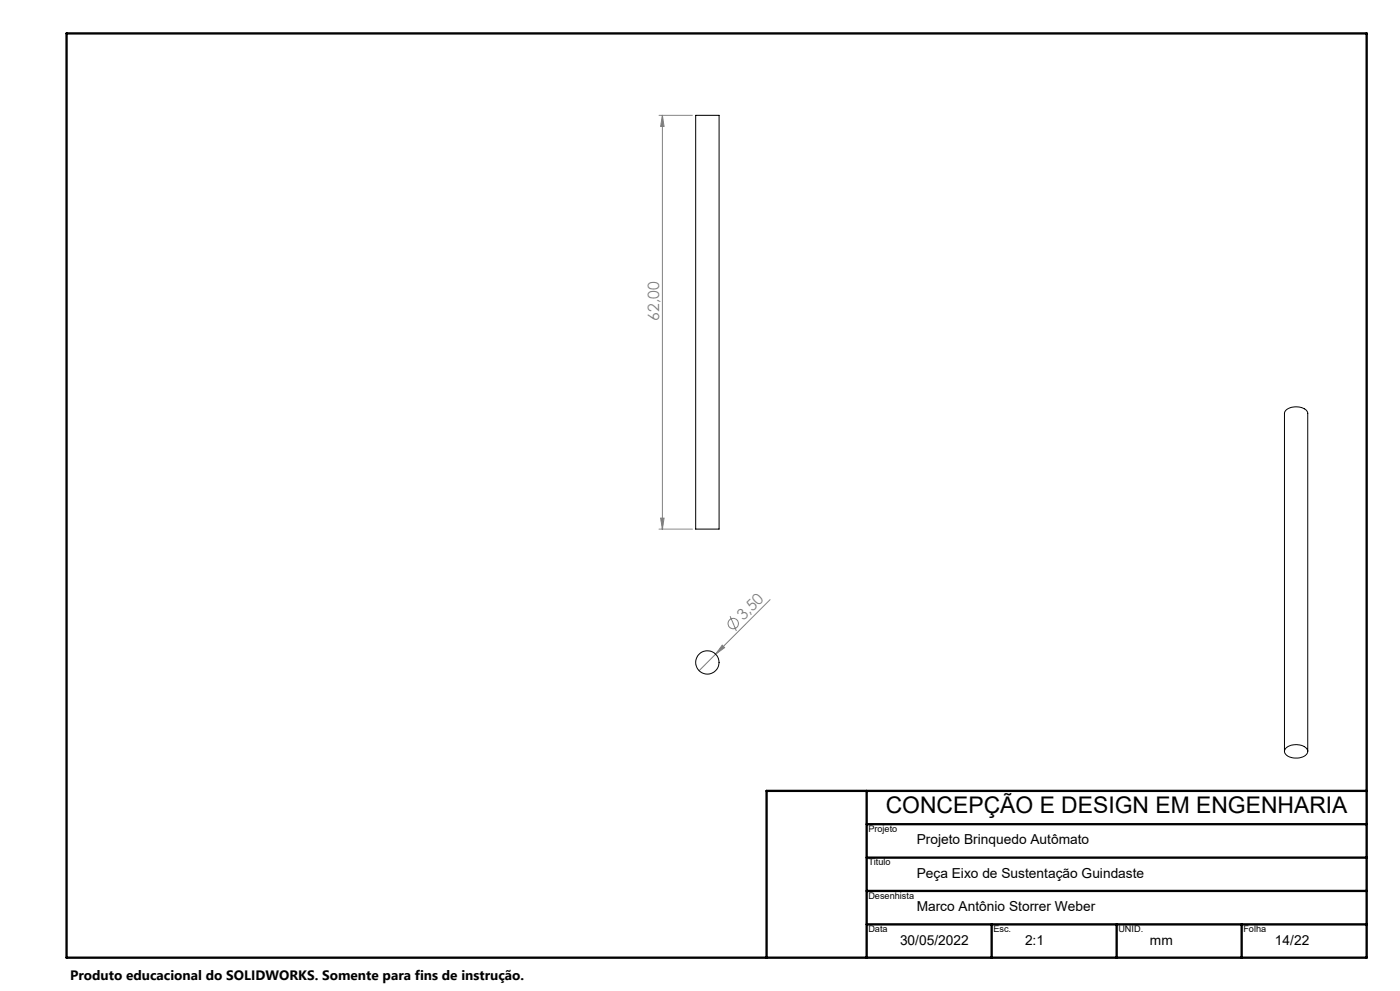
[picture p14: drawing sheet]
<svg xmlns="http://www.w3.org/2000/svg" width="420mm" height="297mm" viewBox="0 0 420 297" stroke-linecap="round" stroke-linejoin="round" font-family="sans-serif">
<defs><g id="words">
<text font-size="6.9" x="265.7" y="243.7">CONCEPÇÃO E DESIGN EM ENGENHARIA</text>
<g font-size="4.7" fill="#808080">
<text x="197.7" y="96.1" transform="rotate(-90 197.7 96.1)">62,00</text>
<text x="223" y="186.3" transform="rotate(-45 223 186.3)">3,50</text>
</g>
<g font-size="4.1">
<text x="275" y="253.1">Projeto Brinquedo Autômato</text>
<text x="275" y="263.1">Peça Eixo de Sustentação Guindaste</text>
<text x="275" y="273.1">Marco Antônio Storrer Weber</text>
<text x="270" y="283.1">30/05/2022</text>
<text x="307.5" y="283.1">2:1</text>
<text x="345" y="283.1">mm</text>
<text x="382.5" y="283.1">14/22</text>
<text x="21" y="293.7">Produto educacional do SOLIDWORKS. Somente para fins de instrução.</text>
</g>
<g font-size="2.7">
<text x="260.5" y="249.4">Projeto</text>
<text x="260.5" y="259.4">Titulo</text>
<text x="260.5" y="269.4">Desenhista</text>
<text x="260.5" y="279.4">Data</text>
<text x="298" y="279.4">Esc.</text>
<text x="335.5" y="279.4">UNID.</text>
<text x="373" y="279.4">Folha</text>
</g>
</g></defs>
<g fill="none" stroke="#808080" stroke-width=".3">
<path d="M197.7 34.6h10M198.7 34.6l.5 3.3h-1zM198.7 34.6v124M197.7 158.6h10M198.2 155.3h1l-.5 3.3zM231 179.7l-16.3 16.4M214.7 196.1l-5 4.9M216.7 193.4l.7 .7-2.7 2zM219 184.7l1.9 4.4"/>
<circle cx="220" cy="186.9" r="1.57"/>
</g>
<path d="M20 10h390v277h-390zM260 237v50M410 237h-180v50M260 247h150M260 257h150M260 267h150M260 277h150M297.5 277v10M335 277v10M372.5 277v10" fill="none" stroke="#000" stroke-width=".7"/>
<g fill="#808080">
<path d="M216.7 193.4l.7 .7-2.7 2z"/>
<path d="M198.7 34.6l.5 3.3h-1zM198.2 155.3h1l-.5 3.3z"/>
</g>
<g fill="none" stroke="#000" stroke-width=".3">
<path d="M208.7 34.6h7v124h-7zM385.3 225.2v-101.3a3.1 3.1 0 0 1 3.5-2 3.1 3.1 0 0 1 3.5 2v101.3M385.7 224.3a4.8 4.8 0 0 1 6.4 .3 1.78 1.78 0 0 1-1.7 2.4 4.2 4.2 0 0 1-5-1.5v-.6z"/>
<circle cx="212.2" cy="198.5" r="3.5"/>
</g>
<use href="#words"/>
</svg>
